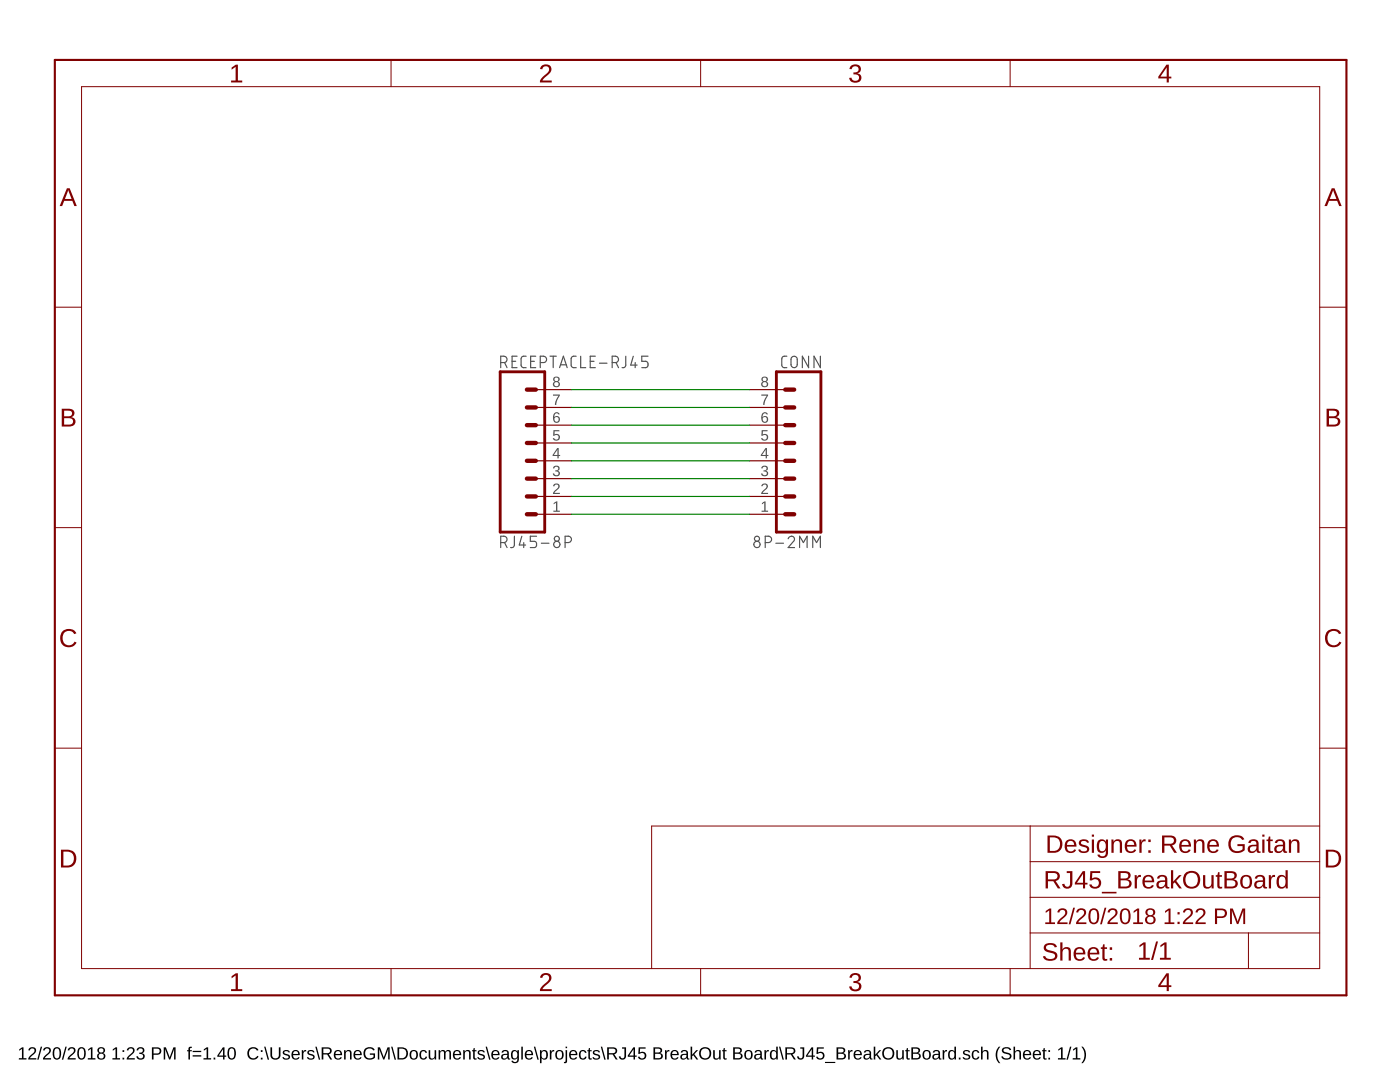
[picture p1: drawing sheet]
<svg xmlns="http://www.w3.org/2000/svg" width="279mm" height="216mm" viewBox="0 0 279 216" stroke-linecap="round" stroke-linejoin="round" font-family="sans-serif">
<path d="M3.8 209.4l.6-.4h.3v2.1h.6v.3h-1.5v-.3h.6v-1.8l-.6 .4zM5.9 209.1a.79 .79 0 0 1 1.2 .2 .79 .79 0 0 1-.4 1.1l-.7 .7h1.2v.3h-1.6a2.08 2.08 0 0 1 1-1.3 .48 .48 0 0 0 .1-.8 .48 .48 0 0 0-.7 .3h-.4zM8.1 208.9h.3l-.7 2.5h-.3zM8.8 209.1a.79 .79 0 0 1 1.3 .2 .79 .79 0 0 1-.5 1.1l-.7 .7h1.3v.3h-1.6a2.08 2.08 0 0 1 1-1.3 .48 .48 0 0 0 .1-.8 .48 .48 0 0 0-.8 .3h-.3zM10.9 209.1a.91 .91 0 0 1 1 .1 .91 .91 0 0 1 .3 1 .89 .89 0 0 1-.3 1.1 .89 .89 0 0 1-1.2-.2l-.2-.5v-.8zM11.1 209.3a1.65 1.65 0 0 0 .1 1.9h.2a1.12 1.12 0 0 0 .4-1.6l-.3-.4zM13 208.9h.3l-.7 2.5h-.3zM13.8 209.1a.79 .79 0 0 1 1.2 .2 .79 .79 0 0 1-.5 1.1l-.7 .7h1.3v.3h-1.6a2.08 2.08 0 0 1 1-1.3 .48 .48 0 0 0 .1-.8 .48 .48 0 0 0-.8 .3h-.3zM15.8 209.1a.91 .91 0 0 1 1.1 .1 .91 .91 0 0 1 .2 1 .89 .89 0 0 1-.3 1.1 .89 .89 0 0 1-1.2-.2l-.2-.5v-.8zM16 209.3a1.65 1.65 0 0 0 .1 1.9h.2a1.12 1.12 0 0 0 .4-1.6l-.3-.4zM17.6 209.4l.6-.4h.3v2.1h.5v.3h-1.5v-.3h.6v-1.8l-.5 .4zM19.6 209.1a.74 .74 0 0 1 1-.1 .74 .74 0 0 1 .3 .9l-.4 .2a.71 .71 0 0 1 .5 1 .71 .71 0 0 1-1 .3 .66 .66 0 0 1-.6-.6 .66 .66 0 0 1 .5-.7l-.4-.3v-.4zM19.7 209.6a.45 .45 0 0 0 .9 0 .45 .45 0 0 0-.9 0zM19.7 210.7a.51 .51 0 0 0 1 0 .51 .51 0 0 0-1 0zM22.5 209.4l.6-.4h.3v2.1h.6v.3h-1.6v-.3h.7v-1.8l-.6 .4zM24.5 209.5h.3v.4h-.3zM24.5 211.1h.3v.3h-.3zM25.6 209.1a.79 .79 0 0 1 1.2 .2 .79 .79 0 0 1-.5 1.1l-.7 .7h1.3v.3h-1.6a2.08 2.08 0 0 1 1-1.3 .48 .48 0 0 0 .1-.8 .48 .48 0 0 0-.8 .3h-.3zM27.5 209.1a.74 .74 0 0 1 1-.1 .74 .74 0 0 1 .2 1l-.4 .2a.66 .66 0 0 1 .6 .7 .66 .66 0 0 1-.8 .5l-.8-.2-.1-.4h.3a.49 .49 0 0 0 .7 .4 .49 .49 0 0 0 .2-.8l-.6-.1v-.3a.47 .47 0 0 0 .7-.2 .47 .47 0 0 0-.4-.6 .47 .47 0 0 0-.5 .4h-.3zM30.3 209a2.12 2.12 0 0 1 1.7 .2 .76 .76 0 0 1 .1 .8 .76 .76 0 0 1-.7 .5h-.8v.9h-.3zM30.6 209.2v1h1a.49 .49 0 0 0 0-.9zM32.7 209h.4l.8 2.1 .7-2.1h.4v2.4h-.3l.1-2.1-.8 2.1h-.3l-.7-2.1v2.1h-.3zM37.7 209l.6-.1v.2l-.4 .1v.3h.4v.3h-.4v1.6h-.3v-1.6h-.3v-.3h.3zM38.4 209.7h1.8v.2h-1.8zM38.4 210.6h1.8v.2h-1.8zM40.7 209.4l.6-.4h.2v2.1h.6v.3h-1.5v-.3h.6v-1.8l-.5 .4zM42.6 211h.4v.4h-.4zM44.5 209h.3v1.6h.3v.3h-.3v.5h-.3v-.5h-1.1v-.3zM44.5 209.3l-.8 1.3h.8zM45.8 209.1a.91 .91 0 0 1 1 .1 .91 .91 0 0 1 .3 1 .89 .89 0 0 1-.4 1.1 .89 .89 0 0 1-1.1-.2l-.2-.5v-.8zM45.9 209.3a1.65 1.65 0 0 0 .2 1.9h.1a1.12 1.12 0 0 0 .5-1.6l-.3-.4zM49.7 209.3a1.21 1.21 0 0 1 1.9 .2l-.3 .2a.87 .87 0 0 0-1.2-.4 .87 .87 0 0 0-.4 1.2 .84 .84 0 0 0 .7 .7 .84 .84 0 0 0 .9-.5l.3 .1a1.25 1.25 0 0 1-1.9 .4 1.25 1.25 0 0 1 0-1.9zM52.1 209.5h.3v.4h-.3zM52.1 211.1h.3v.3h-.3zM52.7 208.9h.3l.7 2.5h-.3zM54 209h.3v1.5a.68 .68 0 0 0 .7 .7 .68 .68 0 0 0 .7-.7v-1.5h.3v1.5a1.01 1.01 0 0 1-1 .9 1.01 1.01 0 0 1-1-.9zM56.6 209.6a.85 .85 0 0 1 1.3 .4h-.3a.39 .39 0 0 0-.5-.3 .39 .39 0 0 0-.3 .5l.2 .1a.67 .67 0 0 1 .7 .2 .67 .67 0 0 1 .1 .7 .91 .91 0 0 1-1.5-.2l.3-.1a.45 .45 0 0 0 .6 .4 .45 .45 0 0 0 .3-.6h-.1a.82 .82 0 0 1-1-.8zM58.4 209.8a.85 .85 0 0 1 1-.2 .85 .85 0 0 1 .4 .9h-1.3a.54 .54 0 0 0 .3 .7 .54 .54 0 0 0 .7-.3l.3 .1a.89 .89 0 0 1-1.2 .4 .89 .89 0 0 1-.4-1.2zM58.6 209.9l-.1 .4h1l-.3-.5zM60.2 209.5h.3v.4l.2-.3 .4-.1v.3h-.3l-.2 .3-.1 1.3h-.3zM61.5 209.6a.85 .85 0 0 1 1.3 .4h-.3a.39 .39 0 0 0-.5-.3 .39 .39 0 0 0-.3 .5l.2 .1a.67 .67 0 0 1 .7 .2 .67 .67 0 0 1 .1 .7 .91 .91 0 0 1-1.4-.2l.2-.1a.45 .45 0 0 0 .6 .4 .45 .45 0 0 0 .3-.6h-.1a.82 .82 0 0 1-.9-.8zM62.9 208.9h.3l.7 2.5h-.3zM64.2 209h1.1a.7 .7 0 0 1 .9 .5 .7 .7 0 0 1-.6 .9l.7 1h-.4l-.6-1h-.8v1h-.3zM64.5 209.2v.9h.8a.46 .46 0 0 0 .6-.4 .46 .46 0 0 0-.6-.5zM66.8 209.8a.85 .85 0 0 1 1.1-.2 .85 .85 0 0 1 .4 .9h-1.4a.54 .54 0 0 0 .4 .7 .54 .54 0 0 0 .6-.3l.3 .1a.89 .89 0 0 1-1.2 .4 .89 .89 0 0 1-.4-1.2zM67.1 209.9l-.2 .4h1.1l-.4-.5zM68.7 209.5h.3v.4a.63 .63 0 0 1 .7-.4 .63 .63 0 0 1 .5 .7v1.2h-.3v-1.2a.45 .45 0 0 0-.5-.5 .45 .45 0 0 0-.4 .6v1.1h-.3zM70.8 209.8a.85 .85 0 0 1 1-.2 .85 .85 0 0 1 .4 .9h-1.3a.54 .54 0 0 0 .3 .7 .54 .54 0 0 0 .7-.3l.3 .1a.89 .89 0 0 1-1.2 .4 .89 .89 0 0 1-.4-1.2zM71 209.9l-.1 .4h1l-.3-.5zM72.9 209.3a1.27 1.27 0 0 1 1.9 .2l-.3 .1a.93 .93 0 0 0-1.3-.2 .93 .93 0 0 0-.2 1.3 1.03 1.03 0 0 0 1.5 .2v-.4h-.7v-.3h1v.8a1.33 1.33 0 0 1-1.9 .2 1.33 1.33 0 0 1 0-1.9zM75.4 209h.4l.8 2.1 .7-2.1h.5v2.4h-.3v-2.1l-.8 2.1h-.2l-.8-2.1v2.1h-.3zM78.1 208.9h.2l.7 2.5h-.2zM79.3 209h.8a1.22 1.22 0 0 1 1.3 1.1 1.22 1.22 0 0 1-1.2 1.3h-.9zM79.7 209.2v1.9h.5a.95 .95 0 0 0 .9-.9 .95 .95 0 0 0-1-1zM81.9 209.8a.89 .89 0 0 1 1.2-.1 .89 .89 0 0 1 .3 1.1 .89 .89 0 0 1-1.2 .6 .89 .89 0 0 1-.4-1.3zM82.3 209.8a.86 .86 0 0 0 .3 1.4 .79 .79 0 0 0 .5-.7 .79 .79 0 0 0-.5-.8zM83.9 209.8a.76 .76 0 0 1 1.3 .3h-.3a.48 .48 0 0 0-.6-.3 .48 .48 0 0 0-.3 .7 .48 .48 0 0 0 .3 .6 .48 .48 0 0 0 .6-.3l.3 .1a.79 .79 0 0 1-.9 .5 .79 .79 0 0 1-.6-.9zM85.6 209.5h.3v1.2a.45 .45 0 0 0 .5 .5 .45 .45 0 0 0 .3-.6v-1.1h.3l.1 1.9h-.3l-.1-.3a.63 .63 0 0 1-.7 .3 .63 .63 0 0 1-.4-.6zM87.5 209.5h.3v.4a.58 .58 0 0 1 .6-.4 .58 .58 0 0 1 .5 .4 .58 .58 0 0 1 .7-.4 .58 .58 0 0 1 .4 .7v1.2h-.3v-1.4a.41 .41 0 0 0-.6-.2 .41 .41 0 0 0-.2 .5v1.1h-.3v-1.4a.41 .41 0 0 0-.5-.2 .41 .41 0 0 0-.3 .5v1.1h-.3zM90.6 209.8a.85 .85 0 0 1 1-.2 .85 .85 0 0 1 .4 .9h-1.3a.54 .54 0 0 0 .3 .7 .54 .54 0 0 0 .7-.3l.3 .1a.89 .89 0 0 1-1.2 .4 .89 .89 0 0 1-.4-1.2zM90.9 209.9l-.2 .4h1l-.3-.5zM92.4 209.5h.3v.4a.63 .63 0 0 1 .8-.4 .63 .63 0 0 1 .4 .7v1.2h-.3v-1.2a.45 .45 0 0 0-.5-.5 .45 .45 0 0 0-.3 .6v1.1h-.4zM94.5 209.1h.2v.4h.4v.3h-.4v1.2l.1 .2h.3v.2h-.5l-.1-.1-.1-1.5h-.2v-.3h.2zM95.5 209.6a.85 .85 0 0 1 1.3 .4h-.3a.39 .39 0 0 0-.5-.3 .39 .39 0 0 0-.3 .5l.2 .1a.67 .67 0 0 1 .7 .2 .67 .67 0 0 1 .1 .7 .91 .91 0 0 1-1.5-.2l.3-.1a.45 .45 0 0 0 .6 .4 .45 .45 0 0 0 .3-.6h-.1a.82 .82 0 0 1-1-.8zM96.9 208.9h.3l.7 2.5h-.3zM98.3 209.8a.85 .85 0 0 1 1-.2 .85 .85 0 0 1 .4 .9h-1.3a.54 .54 0 0 0 .3 .7 .54 .54 0 0 0 .7-.3l.3 .1a.89 .89 0 0 1-1.2 .4 .89 .89 0 0 1-.4-1.2zM98.5 209.9l-.1 .4h1l-.3-.5zM100.3 209.6a.74 .74 0 0 1 .8-.1 .74 .74 0 0 1 .5 .6v1l.2 .1v.2h-.4l-.2-.3a.63 .63 0 0 1-.7 .4 .63 .63 0 0 1-.5-.8 .63 .63 0 0 1 .8-.4h.4a.42 .42 0 0 0-.3-.6 .42 .42 0 0 0-.5 .3h-.3zM100.5 210.6a.39 .39 0 0 0 0 .6 .39 .39 0 0 0 .6-.2l.1-.5zM102.1 209.8a.66 .66 0 0 1 1.1 .1l.1-.4h.3v1.9a.79 .79 0 0 1-.7 .7 .79 .79 0 0 1-.8-.4l.3-.1 .4 .3a.59 .59 0 0 0 .4-.8 .7 .7 0 0 1-.9 .3 .7 .7 0 0 1-.3-.9zM102.4 209.9a.87 .87 0 0 0 .3 1.3 .78 .78 0 0 0 .5-.7 .78 .78 0 0 0-.4-.8zM104 208.9h.3v2.5h-.3zM104.9 209.8a.85 .85 0 0 1 1.1-.2 .85 .85 0 0 1 .4 .9h-1.3a.54 .54 0 0 0 .3 .7 .54 .54 0 0 0 .7-.3l.2 .1a.89 .89 0 0 1-1.1 .4 .89 .89 0 0 1-.4-1.2zM105.2 209.9l-.1 .4h1l-.3-.5zM106.5 208.9h.3l.7 2.5h-.3zM107.8 209.5h.3v.3a.71 .71 0 0 1 .9-.2 .71 .71 0 0 1 .3 .9 .76 .76 0 0 1-.9 .9l-.3-.3v1h-.3zM108.3 209.8a.84 .84 0 0 0 .3 1.4 .83 .83 0 0 0 0-1.4zM109.7 209.5h.3v.4l.2-.3 .4-.1v.3h-.3l-.2 .3-.1 1.3h-.3zM111 209.8a.89 .89 0 0 1 1.2-.1 .89 .89 0 0 1 .3 1.1 .89 .89 0 0 1-1.3 .6 .89 .89 0 0 1-.3-1.3zM111.4 209.8a.86 .86 0 0 0 .2 1.4 .79 .79 0 0 0 .6-.7 .79 .79 0 0 0-.5-.8zM112.9 208.9h.3v.2h-.3zM112.9 209.5h.3v2.1a.45 .45 0 0 1-.7 .5v-.2l.4-.2zM113.8 209.8a.85 .85 0 0 1 1-.2 .85 .85 0 0 1 .4 .9h-1.3a.54 .54 0 0 0 .3 .7 .54 .54 0 0 0 .7-.3l.3 .1a.89 .89 0 0 1-1.2 .4 .89 .89 0 0 1-.4-1.2zM114 209.9l-.1 .4h1l-.3-.5zM115.7 209.8a.76 .76 0 0 1 1.3 .3h-.3a.48 .48 0 0 0-.6-.3 .48 .48 0 0 0-.2 .7 .48 .48 0 0 0 .2 .6 .48 .48 0 0 0 .6-.3l.4 .1a.79 .79 0 0 1-1 .5 .79 .79 0 0 1-.6-.9zM117.5 209.1h.2v.4h.4v.3h-.4v1.2l.1 .2h.3v.2h-.5l-.1-.1-.1-1.5h-.2v-.3h.2zM118.5 209.6a.85 .85 0 0 1 1.2 .4h-.2a.39 .39 0 0 0-.5-.3 .39 .39 0 0 0-.3 .5l.2 .1a.67 .67 0 0 1 .7 .2 .67 .67 0 0 1 .1 .7 .91 .91 0 0 1-1.5-.2l.3-.1a.45 .45 0 0 0 .5 .4 .45 .45 0 0 0 .4-.6h-.1a.82 .82 0 0 1-1-.8zM119.9 208.9h.3l.7 2.5h-.3zM121.2 209h1.1a.7 .7 0 0 1 .9 .5 .7 .7 0 0 1-.6 .9l.7 1h-.4l-.6-1h-.8v1h-.3zM121.5 209.2v.9h.8a.46 .46 0 0 0 .5-.4 .46 .46 0 0 0-.5-.5zM124.1 209h.8v1.7a.73 .73 0 0 1-.6 .8 .73 .73 0 0 1-.8-.7h.3a.4 .4 0 0 0 .4 .4 .4 .4 0 0 0 .4-.5v-1.5h-.5zM126.4 209h.3v1.6h.4v.3h-.4v.5h-.3v-.5h-1.1v-.3zM126.4 209.3l-.8 1.3h.8zM127.5 209h1.3v.2h-1.1v.8a.83 .83 0 0 1 1.1 .2 .83 .83 0 0 1-.1 1.1 .83 .83 0 0 1-1.1 0l-.3-.4 .3-.1a.55 .55 0 0 0 .8 .3 .55 .55 0 0 0 .1-.9 .55 .55 0 0 0-.8 .1h-.3zM130.4 209a1.58 1.58 0 0 1 1.7 .3 .57 .57 0 0 1-.4 .8 .66 .66 0 0 1 .6 .8 .66 .66 0 0 1-.9 .5h-1zM130.7 209.2v.8h.6a.42 .42 0 0 0 .4-.1 .42 .42 0 0 0 .1-.5 1 1 0 0 0-1.1-.2zM130.7 210.3v.8h1a.43 .43 0 0 0 .2-.6l-.2-.2zM132.7 209.5h.3v.4l.2-.3 .4-.1v.3h-.3l-.2 .3-.1 1.3h-.3zM134 209.8a.85 .85 0 0 1 1-.2 .85 .85 0 0 1 .5 .9h-1.4a.54 .54 0 0 0 .4 .7 .54 .54 0 0 0 .6-.3l.3 .1a.89 .89 0 0 1-1.2 .4 .89 .89 0 0 1-.4-1.2zM134.3 209.9l-.2 .4h1l-.3-.5zM136.1 209.6a.74 .74 0 0 1 .7-.1 .74 .74 0 0 1 .5 .6v1l.3 .1v.2h-.4l-.2-.3a.63 .63 0 0 1-.8 .4 .63 .63 0 0 1-.4-.8 .63 .63 0 0 1 .8-.4h.4a.42 .42 0 0 0-.3-.6 .42 .42 0 0 0-.5 .3h-.3zM136.2 210.6a.39 .39 0 0 0 0 .6 .39 .39 0 0 0 .6-.2l.2-.5zM137.8 208.9h.3v1.6l.9-1h.3l-.7 .8 .8 1.1h-.4l-.6-.8-.3 .1v.7h-.3zM139.4 210.2a1.25 1.25 0 0 1 2.5 0 1.25 1.25 0 0 1-2.5 0zM140.1 209.5a.97 .97 0 0 0-.1 1.3 .97 .97 0 0 0 1.4 .1 .97 .97 0 0 0 0-1.3 .97 .97 0 0 0-1.3-.1zM142.3 209.5h.3v1.2a.45 .45 0 0 0 .5 .5 .45 .45 0 0 0 .4-.6v-1.1h.3v1.9h-.3v-.3a.63 .63 0 0 1-.7 .3 .63 .63 0 0 1-.5-.6zM144.4 209.1h.2v.4h.4v.3h-.4v1.2l.2 .2h.2v.2h-.5l-.1-.1-.1-1.5h-.2v-.3h.2zM146.3 209a1.58 1.58 0 0 1 1.7 .3 .57 .57 0 0 1-.4 .8 .66 .66 0 0 1 .6 .8 .66 .66 0 0 1-.9 .5h-1zM146.7 209.2v.8h.5a.42 .42 0 0 0 .4-.1 .42 .42 0 0 0 .1-.5 1 1 0 0 0-1-.2zM146.7 210.3v.8h.9a.43 .43 0 0 0 .2-.6l-.2-.2zM148.7 209.8a.89 .89 0 0 1 1.2-.1 .89 .89 0 0 1 .3 1.1 .89 .89 0 0 1-1.2 .6 .89 .89 0 0 1-.4-1.3zM149.1 209.8a.86 .86 0 0 0 .3 1.4 .79 .79 0 0 0 .5-.7 .79 .79 0 0 0-.5-.8zM150.8 209.6a.74 .74 0 0 1 .8-.1 .74 .74 0 0 1 .4 .6l.1 1 .2 .1v.2h-.4l-.2-.3a.63 .63 0 0 1-.7 .4 .63 .63 0 0 1-.5-.8 .63 .63 0 0 1 .8-.4h.4a.42 .42 0 0 0-.3-.6 .42 .42 0 0 0-.5 .3h-.3zM151 210.6a.39 .39 0 0 0 0 .6 .39 .39 0 0 0 .6-.2l.1-.5zM152.6 209.5h.2l.1 .4 .1-.3 .4-.1v.3h-.3l-.2 .3v1.3h-.3zM153.8 209.8a.67 .67 0 0 1 1.1 0v-.9h.3v2.5h-.3v-.3a.71 .71 0 0 1-.9 .3 .71 .71 0 0 1-.4-.9zM154.1 209.9a.91 .91 0 0 0 .3 1.3 .79 .79 0 0 0 .5-.7 .79 .79 0 0 0-.5-.8zM155.5 208.9h.2l.7 2.5h-.2zM156.7 209h1.2a.7 .7 0 0 1 .8 .5 .7 .7 0 0 1-.6 .9l.7 1h-.3l-.7-1h-.7v1h-.4zM157.1 209.2v.9h.8a.46 .46 0 0 0 .5-.4 .46 .46 0 0 0-.6-.5zM159.7 209h.8v1.7a.73 .73 0 0 1-.7 .8 .73 .73 0 0 1-.7-.7h.3a.4 .4 0 0 0 .4 .4 .4 .4 0 0 0 .4-.5v-1.5h-.5zM162 209h.3v1.6h.3v.3h-.3v.5h-.3v-.5h-1.2v-.3zM162 209.3l-.9 1.3h.9zM163 209h1.4v.2h-1.1v.8a.83 .83 0 0 1 1.1 .2 .83 .83 0 0 1-.1 1.1 .83 .83 0 0 1-1.2 0l-.2-.4 .3-.1a.55 .55 0 0 0 .8 .3 .55 .55 0 0 0 .1-.9 .55 .55 0 0 0-.9 .1h-.3zM164.6 211.9h2.1v.2h-2.1zM167 209a1.58 1.58 0 0 1 1.6 .3 .57 .57 0 0 1-.4 .8 .66 .66 0 0 1 .6 .8 .66 .66 0 0 1-.9 .5h-.9zM167.3 209.2v.8h.5a.42 .42 0 0 0 .5-.1 .42 .42 0 0 0 0-.5 1 1 0 0 0-1-.2zM167.3 210.3v.8h1a.43 .43 0 0 0 .1-.6l-.2-.2zM169.3 209.5h.2l.1 .4 .1-.3 .4-.1v.3h-.3l-.2 .3v1.3h-.3zM170.6 209.8a.85 .85 0 0 1 1-.2 .85 .85 0 0 1 .4 .9h-1.3a.54 .54 0 0 0 .3 .7 .54 .54 0 0 0 .7-.3l.3 .1a.89 .89 0 0 1-1.2 .4 .89 .89 0 0 1-.4-1.2zM170.8 209.9l-.1 .4h1l-.3-.5zM172.6 209.6a.74 .74 0 0 1 .8-.1 .74 .74 0 0 1 .5 .6v1l.2 .1v.2h-.4l-.2-.3a.63 .63 0 0 1-.7 .4 .63 .63 0 0 1-.5-.8 .63 .63 0 0 1 .8-.4h.4a.42 .42 0 0 0-.3-.6 .42 .42 0 0 0-.5 .3h-.3zM172.8 210.6a.39 .39 0 0 0 0 .6 .39 .39 0 0 0 .6-.2l.1-.5zM174.4 208.9h.3v1.6l.8-1h.4l-.8 .8 .8 1.1h-.4l-.6-.8-.2 .1v.7h-.3zM176 210.2a1.25 1.25 0 0 1 2.5 0 1.25 1.25 0 0 1-2.5 0zM176.6 209.5a.97 .97 0 0 0 0 1.3 .97 .97 0 0 0 1.3 .1 .97 .97 0 0 0 .1-1.3 .97 .97 0 0 0-1.4-.1zM178.9 209.5h.3v1.2a.45 .45 0 0 0 .5 .5 .45 .45 0 0 0 .4-.6v-1.1h.3v1.9h-.3v-.3a.63 .63 0 0 1-.8 .3 .63 .63 0 0 1-.4-.6zM181 209.1h.2v.4h.3v.3h-.3v1.2l.1 .2h.3v.2h-.6l-.1-.1v-1.5h-.2v-.3h.2zM181.9 209a1.58 1.58 0 0 1 1.7 .3 .57 .57 0 0 1-.4 .8 .66 .66 0 0 1 .6 .8 .66 .66 0 0 1-.9 .5h-1zM182.2 209.2v.8h.6a.42 .42 0 0 0 .4-.1 .42 .42 0 0 0 .1-.5 1 1 0 0 0-1.1-.2zM182.2 210.3v.8h1a.43 .43 0 0 0 .2-.6l-.2-.2zM184.3 209.8a.89 .89 0 0 1 1.2-.1 .89 .89 0 0 1 .2 1.1 .89 .89 0 0 1-1.2 .6 .89 .89 0 0 1-.3-1.3zM184.6 209.8a.86 .86 0 0 0 .3 1.4 .79 .79 0 0 0 .5-.7 .79 .79 0 0 0-.5-.8zM186.4 209.6a.74 .74 0 0 1 .7-.1 .74 .74 0 0 1 .5 .6v1l.3 .1v.2h-.4l-.2-.3a.63 .63 0 0 1-.8 .4 .63 .63 0 0 1-.4-.8 .63 .63 0 0 1 .8-.4h.4a.42 .42 0 0 0-.3-.6 .42 .42 0 0 0-.5 .3h-.4zM186.5 210.6a.39 .39 0 0 0 0 .6 .39 .39 0 0 0 .6-.2l.2-.5zM188.1 209.5h.3v.4l.2-.3 .4-.1v.3h-.3l-.2 .3-.1 1.3h-.3zM189.4 209.8a.67 .67 0 0 1 1.1 0v-.9h.3v2.5h-.3v-.3a.71 .71 0 0 1-.9 .3 .71 .71 0 0 1-.4-.9zM189.6 209.9a.9 .9 0 0 0 .4 1.3 .79 .79 0 0 0 .5-.7 .79 .79 0 0 0-.5-.8zM191.3 211h.4v.4h-.4zM192.4 209.6a.85 .85 0 0 1 1.2 .4h-.3a.39 .39 0 0 0-.4-.3 .39 .39 0 0 0-.3 .5l.2 .1a.67 .67 0 0 1 .7 .2 .67 .67 0 0 1 .1 .7 .91 .91 0 0 1-1.5-.2l.3-.1a.45 .45 0 0 0 .5 .4 .45 .45 0 0 0 .4-.6h-.1a.82 .82 0 0 1-1-.8zM194.1 209.8a.76 .76 0 0 1 1.3 .3h-.3a.48 .48 0 0 0-.6-.3 .48 .48 0 0 0-.3 .7 .48 .48 0 0 0 .3 .6 .48 .48 0 0 0 .6-.3l.3 .1a.79 .79 0 0 1-.9 .5 .79 .79 0 0 1-.6-.9zM195.8 208.9h.3v1a.63 .63 0 0 1 .7-.4 .63 .63 0 0 1 .5 .7v1.2h-.3v-1.2a.45 .45 0 0 0-.5-.5 .45 .45 0 0 0-.4 .6v1.1h-.3zM199.3 208.9h.3a2.48 2.48 0 0 0 0 3.2 1.06 1.06 0 0 1-.8-1 2.47 2.47 0 0 1 .5-2.2zM200 209.2a1.11 1.11 0 0 1 1.8 .3l-.3 .1a.63 .63 0 0 0-.7-.4 .63 .63 0 0 0-.5 .5l.6 .3a.75 .75 0 0 1 1 .8 .75 .75 0 0 1-1 .6 .89 .89 0 0 1-1.1-.6h.3a.78 .78 0 0 0 .7 .4 .78 .78 0 0 0 .7-.4 1.74 1.74 0 0 0-1.3-.7l-.2-.4zM202.3 208.9h.3v1a.63 .63 0 0 1 .7-.4 .63 .63 0 0 1 .5 .7v1.2h-.4v-1.2a.45 .45 0 0 0-.4-.5 .45 .45 0 0 0-.4 .6v1.1h-.3zM204.4 209.8a.85 .85 0 0 1 1-.2 .85 .85 0 0 1 .4 .9h-1.3a.54 .54 0 0 0 .3 .7 .54 .54 0 0 0 .7-.3l.2 .1a.89 .89 0 0 1-1.1 .4 .89 .89 0 0 1-.4-1.2zM204.6 209.9l-.1 .4h1l-.3-.5zM206.3 209.8a.85 .85 0 0 1 1-.2 .85 .85 0 0 1 .5 .9h-1.4a.54 .54 0 0 0 .4 .7 .54 .54 0 0 0 .6-.3l.3 .1a.89 .89 0 0 1-1.2 .4 .89 .89 0 0 1-.4-1.2zM206.6 209.9l-.2 .4h1l-.3-.5zM208.3 209.1h.2v.4h.3v.3h-.3v1.2l.1 .2h.3v.2h-.5l-.2-.1v-1.5h-.2v-.3h.2zM209.2 209.5h.4v.4h-.4zM209.2 211.1h.4v.3h-.4zM211.2 209.4l.6-.4h.3v2.1h.6v.3h-1.6v-.3h.7v-1.8l-.6 .4zM213.5 208.9h.3l-.7 2.5h-.3zM214.2 209.4l.5-.4h.3v2.1h.6v.3h-1.5v-.3h.6v-1.8l-.5 .4zM215.8 208.9a1.06 1.06 0 0 1 .9 1 2.47 2.47 0 0 1-.6 2.2h-.3a2.48 2.48 0 0 0 0-3.2z" fill="#000"/>
<g fill="none" stroke="#505050" stroke-width=".23">
<path d="M99.9 108.3h.7a.63 .63 0 0 0 .6-.7 .63 .63 0 0 0-.6-.6h-.7v2.3M100.7 108.3l.5 1M102.7 107l-.1 1.9-.2 .3-.5 .1M104.1 107l-.5 1.8h1.3M104.5 108.3v1M107.1 107h-1.3v1h.8a.64 .64 0 0 1 .5 .6 .64 .64 0 0 1-.5 .7h-.8M108 108.4h1.6M112.8 108.3h.6a.63 .63 0 0 0 .6-.7 .63 .63 0 0 0-.6-.6h-.6v2.3M152.7 108.3h.7a.63 .63 0 0 0 .6-.7 .63 .63 0 0 0-.6-.6h-.7v2.3M154.8 108.4h1.6M157.3 107.5a.63 .63 0 0 1 .9-.5 .63 .63 0 0 1 .2 1l-1.1 1.3h1.3M159.6 109.3v-2.3l.7 1.3 .8-1.3v2.3"/>
<path d="M162.2 109.3v-2.3l.8 1.3 .7-1.3v2.3"/>
<circle cx="111.1" cy="108.6" r=".63"/>
<circle cx="111.1" cy="107.5" r=".5"/>
<circle cx="151.1" cy="108.6" r=".63"/>
<circle cx="151.1" cy="107.5" r=".5"/>
</g>
<g fill="#505050">
<path d="M110.5 100.4l.5-.3h.2v1.8h.5v.2h-1.3v-.2h.6v-1.6l-.5 .3z"/>
<path d="M110.6 96.6a.67 .67 0 0 1 1 .1 .67 .67 0 0 1-.4 1l-.6 .6h1.1v.3h-1.3v-.4l.5-.5a.55 .55 0 0 0 .5-.4 .55 .55 0 0 0-.4-.6l-.2 .1-.2 .2h-.2z"/>
<path d="M110.6 93.1a.59 .59 0 0 1 .9-.1 .59 .59 0 0 1-.2 1 .58 .58 0 0 1 .4 .7 .58 .58 0 0 1-.9 .3l-.4-.3-.1-.2h.3a.42 .42 0 0 0 .6 .3 .42 .42 0 0 0 .1-.6l-.5-.1v-.3a.4 .4 0 0 0 .6-.1 .4 .4 0 0 0-.3-.6 .4 .4 0 0 0-.5 .4h-.2z"/>
<path d="M110.5 85.8h1.1v.3h-.9v.6a.71 .71 0 0 1 1 .3 .71 .71 0 0 1-.4 1 .71 .71 0 0 1-.9-.4l-.1-.2h.3a.46 .46 0 0 0 .7 .2 .46 .46 0 0 0 .1-.7 .46 .46 0 0 0-.8 0h-.2z"/>
<path d="M110.4 78.7h1.3l-.6 1.4-.1 .7h-.3l.1-.6 .7-1.2h-1.1z"/>
<path d="M111.2 89.4h.3v1.4h.3v.2h-.3v.5h-.2v-.5h-1v-.2zM111.3 89.7l-.8 1.1h.8z"/>
<path d="M110.7 82.4a.65 .65 0 0 1 1 .3h-.3a.43 .43 0 0 0-.5-.2 .43 .43 0 0 0-.3 .5v.3a.66 .66 0 0 1 1 .1 .66 .66 0 0 1-.2 1 .66 .66 0 0 1-1-.5v-.9zM110.6 83.7a.45 .45 0 0 0 .9 0 .45 .45 0 0 0-.9 0z"/>
<path d="M110.6 75.3a.59 .59 0 0 1 .9-.1 .59 .59 0 0 1-.2 .9 .61 .61 0 0 1 .4 .9 .61 .61 0 0 1-.9 .3 .56 .56 0 0 1-.5-.6 .56 .56 0 0 1 .4-.5l-.3-.4zM110.7 75.7a.38 .38 0 0 0 .7 0 .38 .38 0 0 0-.7 0zM110.6 76.7a.45 .45 0 0 0 .9 0 .45 .45 0 0 0-.9 0z"/>
</g>
<g fill="none" stroke="#505050" stroke-width=".23">
<path d="M99.9 72.3h.7a.63 .63 0 0 0 .6-.6 .63 .63 0 0 0-.6-.6h-.7v2.3M100.7 72.3l.5 1.1M102.2 72.1h.7M103.2 71.1h-1v2.3h1M105 71.1h-.7l-.3 .5v1.4l.4 .3 .6 .1M105.9 72.1h.8M106.9 71.1h-1v2.3h1M107.8 72.3h.7a.63 .63 0 0 0 .6-.6 .63 .63 0 0 0-.6-.6h-.7v2.3M109.8 71.1h1.2M110.4 71.1v2.3M111.7 73.4l.7-2.3 .8 2.3M111.9 72.8h1.1"/>
<path d="M115 71.1h-.7l-.3 .5v1.4l.3 .3 .7 .1M115.9 71.1v2.3h1M117.8 72.1h.8M118.8 71.1h-1v2.3h1M119.6 72.5h1.5M122.2 72.3h.6a.63 .63 0 0 0 .6-.6 .63 .63 0 0 0-.6-.6h-.6v2.3M122.9 72.3l.5 1.1M124.9 71.1v1.9l-.4 .3-.4 .1M126.4 71.1l-.5 1.8h1.2M126.8 72.3v1.1M129.3 71.1h-1.2v1h.7a.65 .65 0 0 1 .5 .6 .65 .65 0 0 1-.5 .7h-.7"/>
</g>
<g fill="#505050">
<path d="M152.1 100.4l.4-.3h.3v1.8h.5v.2h-1.3v-.2h.5v-1.6l-.4 .3z"/>
<path d="M152.1 96.6a.67 .67 0 0 1 1.1 .1 .67 .67 0 0 1-.4 1l-.6 .6h1.1v.3h-1.4l.1-.4 .4-.5a.55 .55 0 0 0 .5-.4 .55 .55 0 0 0-.3-.6l-.3 .1-.1 .2h-.3z"/>
<path d="M152.1 93.1a.59 .59 0 0 1 1-.1 .59 .59 0 0 1-.3 1 .58 .58 0 0 1 .5 .7 .58 .58 0 0 1-.9 .3l-.5-.3v-.2h.3a.42 .42 0 0 0 .5 .3 .42 .42 0 0 0 .2-.6l-.5-.1v-.3a.4 .4 0 0 0 .6-.1 .4 .4 0 0 0-.3-.6 .4 .4 0 0 0-.5 .4h-.3z"/>
<path d="M152 85.8h1.2v.3h-.9l-.1 .6a.71 .71 0 0 1 1 .3 .71 .71 0 0 1-.3 1 .71 .71 0 0 1-1-.4v-.2h.3a.46 .46 0 0 0 .6 .2 .46 .46 0 0 0 .1-.7 .46 .46 0 0 0-.7 0h-.3z"/>
<path d="M151.9 78.7h1.4l-.6 1.4-.1 .7h-.3l.1-.6 .6-1.2h-1.1z"/>
<path d="M152.8 89.4h.3v1.4h.3v.2h-.3v.5h-.3v-.5h-1v-.2zM152.8 89.7l-.7 1.1h.7z"/>
<path d="M152.3 82.4a.65 .65 0 0 1 .9 .3h-.2a.43 .43 0 0 0-.6-.2 .43 .43 0 0 0-.2 .5v.3a.66 .66 0 0 1 1 .1 .66 .66 0 0 1-.3 1 .66 .66 0 0 1-.9-.5l-.1-.9zM152.2 83.7a.44 .44 0 0 0 .8 0 .44 .44 0 0 0-.8 0z"/>
<path d="M152.1 75.3a.59 .59 0 0 1 .9-.1 .59 .59 0 0 1-.1 .9 .61 .61 0 0 1 .3 .9 .61 .61 0 0 1-.8 .3 .56 .56 0 0 1-.5-.6 .56 .56 0 0 1 .4-.5l-.3-.4zM152.2 75.7a.4 .4 0 0 0 .8 0 .4 .4 0 0 0-.8 0zM152.2 76.7a.43 .43 0 0 0 .8 0 .43 .43 0 0 0-.8 0z"/>
</g>
<path d="M157 71.1h-.7l-.3 .5 .1 1.6 .3 .1 .6 .1M158 71.4a.63 .63 0 0 1 .7-.3 .63 .63 0 0 1 .4 .6v1a.62 .62 0 0 1-.6 .7 .62 .62 0 0 1-.6-.7zM161.4 71.1v2.3l-1.3-2.3v2.3M163.7 71.1v2.3l-1.2-2.3v2.3" fill="none" stroke="#505050" stroke-width=".23"/>
<path d="M209.1 166.7a3.3 3.3 0 0 1 2.4 .5 1.77 1.77 0 0 1 .4 1.9 1.77 1.77 0 0 1-1.6 1.1h-1.2zM209.5 167.1v2.7h.8a1.35 1.35 0 0 0 1.3-1.4 1.35 1.35 0 0 0-1.4-1.3zM212.8 167.8a1.21 1.21 0 0 1 1.4-.2 1.21 1.21 0 0 1 .6 1.3h-1.9a.77 .77 0 0 0 .5 .9 .77 .77 0 0 0 1-.3l.4 .1a1.26 1.26 0 0 1-1.7 .5 1.26 1.26 0 0 1-.6-1.6zM213.1 168l-.2 .6h1.5a.71 .71 0 0 0-.4-.7 .71 .71 0 0 0-.9 .1zM215.6 167.7a1.2 1.2 0 0 1 1.7 .4l-.4 .1a.64 .64 0 0 0-.6-.4 .64 .64 0 0 0-.6 .5l.5 .3a.98 .98 0 0 1 1.1 1.1 1.26 1.26 0 0 1-2.1-.2h.4a.77 .77 0 0 0 1.4 0 1.78 1.78 0 0 0-1.4-.7l-.3-.6zM217.9 166.5h.4v.5h-.4zM217.9 167.5h.4v2.7h-.4zM219.1 167.8a.93 .93 0 0 1 1.6 .2v-.5h.4v2.6a1.12 1.12 0 0 1-.9 1.1 1.12 1.12 0 0 1-1.2-.6l.4-.1a.66 .66 0 0 0 .8 .3 .66 .66 0 0 0 .5-.7v-.4a.99 .99 0 0 1-1.3 .4 .99 .99 0 0 1-.5-1.3zM219.6 167.9a1.5 1.5 0 0 0 .2 1.9 1 1 0 0 0 .8-1.5l-.4-.5zM221.8 167.5h.4v.5a.89 .89 0 0 1 1.1-.5 .89 .89 0 0 1 .6 .9v1.8h-.4v-1.7a.63 .63 0 0 0-.7-.7 .63 .63 0 0 0-.5 .8v1.6h-.5zM224.8 167.8a1.21 1.21 0 0 1 1.4-.2 1.21 1.21 0 0 1 .6 1.3h-1.9a.77 .77 0 0 0 .5 .9 .77 .77 0 0 0 1-.3l.3 .1a1.26 1.26 0 0 1-1.6 .5 1.26 1.26 0 0 1-.6-1.6zM225.1 168l-.2 .6h1.5a.71 .71 0 0 0-.4-.7 .71 .71 0 0 0-.9 .1zM227.4 167.5h.4v.6a.64 .64 0 0 1 .8-.6v.4a.66 .66 0 0 0-.6 .2 .66 .66 0 0 0-.2 .7v1.4h-.4zM229.2 167.5h.4v.5h-.4zM229.2 169.7h.4v.5h-.4zM231.9 166.7h1.6a1 1 0 0 1 1.2 .8 1 1 0 0 1-.8 1.2l1 1.5h-.5l-.9-1.5h-1.1v1.5h-.5zM232.4 167.1v1.3h1.1a.65 .65 0 0 0 .8-.7 .65 .65 0 0 0-.8-.6zM235.6 167.8a1.21 1.21 0 0 1 1.5-.2 1.21 1.21 0 0 1 .6 1.3h-1.9a.77 .77 0 0 0 .5 .9 .77 .77 0 0 0 .9-.3l.4 .1a1.26 1.26 0 0 1-1.6 .5 1.26 1.26 0 0 1-.6-1.6zM236 168l-.2 .6h1.4a.71 .71 0 0 0-.4-.7 .71 .71 0 0 0-.8 .1zM238.2 167.5h.5v.5a.89 .89 0 0 1 1-.5 .89 .89 0 0 1 .7 .9v1.8h-.5v-1.7a.63 .63 0 0 0-.7-.7 .63 .63 0 0 0-.5 .8v1.6h-.4zM241.2 167.8a1.21 1.21 0 0 1 1.5-.2 1.21 1.21 0 0 1 .6 1.3h-1.9a.77 .77 0 0 0 .5 .9 .77 .77 0 0 0 .9-.3l.4 .1a1.26 1.26 0 0 1-1.6 .5 1.26 1.26 0 0 1-.7-1.6zM241.6 168l-.2 .6h1.4a.71 .71 0 0 0-.4-.7 .71 .71 0 0 0-.8 .1zM245.6 167.1a1.8 1.8 0 0 1 2.7 .4l-.4 .1a1.27 1.27 0 0 0-1.6-.4 1.27 1.27 0 0 0-.7 1.5 1.38 1.38 0 0 0 2.4 .8v-.7h-1v-.4h1.4v1.2a1.89 1.89 0 0 1-2.7 .2 1.89 1.89 0 0 1-.1-2.7zM249.4 167.6a1.05 1.05 0 0 1 1.1-.1 1.05 1.05 0 0 1 .7 .9v1.3l.1 .2h.3v.3h-.4a.45 .45 0 0 1-.4-.5 .86 .86 0 0 1-1.4 .4 .86 .86 0 0 1 .1-1.4l1.2-.1a.6 .6 0 0 0-.4-.8 .6 .6 0 0 0-.7 .4h-.5zM249.6 169a.55 .55 0 0 0 .1 .9 .55 .55 0 0 0 .8-.3l.2-.7zM251.9 166.5h.5v.5h-.5zM251.9 167.5h.5v2.7h-.5zM253.2 166.9h.3v.6h.5v.3h-.5v1.9l.2 .1h.3v.3l-.4 .1a.5 .5 0 0 1-.5-.6v-1.8h-.3v-.3h.3zM254.7 167.6a1.05 1.05 0 0 1 1.1-.1 1.05 1.05 0 0 1 .7 .9v1.3l.1 .2h.3v.3h-.4a.45 .45 0 0 1-.4-.5 .86 .86 0 0 1-1.4 .4 .86 .86 0 0 1 .1-1.4l1.2-.1a.6 .6 0 0 0-.4-.8 .6 .6 0 0 0-.7 .4h-.5zM254.9 169a.55 .55 0 0 0 .1 .9 .55 .55 0 0 0 .8-.3l.2-.7zM257.2 167.5h.4v.5a.89 .89 0 0 1 1.1-.5 .89 .89 0 0 1 .6 .9v1.8h-.4v-1.7a.63 .63 0 0 0-.7-.7 .63 .63 0 0 0-.5 .8v1.6h-.5z" fill="#800000"/>
<path d="M99.8 74.2h8.9v32h-8.9zM154.9 74.2h8.9v32h-8.9z" fill="none" stroke="#800000" stroke-width=".57"/>
<g fill="none" stroke="#800000" stroke-width=".87">
<path d="M105.2 77.7h1.7M156.7 77.7h1.8M105.2 95.5h1.7M105.2 99.1h1.7M105.2 88.4h1.7M105.2 91.9h1.7M105.2 84.8h1.7M105.2 81.3h1.7M156.7 95.5h1.8M156.7 99.1h1.8M156.7 88.4h1.8M156.7 91.9h1.8"/>
<path d="M156.7 84.8h1.8M156.7 81.3h1.8M105.2 102.6h1.7M156.7 102.6h1.8"/>
</g>
<g fill="none" stroke="#800000" stroke-width=".23">
<path d="M106.9 77.7h7.1M149.6 77.7h7.1M106.9 99.1h7.1M106.9 95.5h7.1M106.9 91.9h7.1M106.9 88.4h7.1M106.9 84.8h7.1M106.9 81.3h7.1M149.6 99.1h7.1M149.6 95.5h7.1M149.6 91.9h7.1M149.6 88.4h7.1"/>
<path d="M149.6 84.8h7.1M149.6 81.3h7.1M106.9 102.6h7.1M149.6 102.6h7.1"/>
</g>
<path d="M205.6 164.8v28.5M205.6 179h57.8M205.6 171.9h57.8M263.4 164.8h-133.4v28.5M205.6 186.2h57.8M249.2 186.2v7.1" fill="none" stroke="#800000" stroke-width=".2"/>
<path d="M208.4 188.6a1.74 1.74 0 0 1 2.4 .1l.1 .3h-.4a.97 .97 0 0 0-.9-.5 .97 .97 0 0 0-.8 .6 1.51 1.51 0 0 0 1.4 .7 .96 .96 0 0 1 .8 1.1 .96 .96 0 0 1-1.1 .8h-.3a1.32 1.32 0 0 1-1.5-.9h.5a1.16 1.16 0 0 0 1.9 .1 .69 .69 0 0 0-.8-.8 1.21 1.21 0 0 1-1.4-1.3zM211.6 188h.4v1.5a.89 .89 0 0 1 1-.5 .89 .89 0 0 1 .7 .9v1.8h-.4v-1.7a.63 .63 0 0 0-.7-.7 .63 .63 0 0 0-.6 .8v1.6h-.4zM214.6 189.3a1.21 1.21 0 0 1 1.4-.2 1.21 1.21 0 0 1 .6 1.3h-1.9a.77 .77 0 0 0 .5 1 .77 .77 0 0 0 1-.4l.3 .1a1.26 1.26 0 0 1-1.6 .5 1.26 1.26 0 0 1-.6-1.6zM214.9 189.5l-.2 .6h1.5a.71 .71 0 0 0-.4-.7 .71 .71 0 0 0-.9 .1zM217.4 189.3a1.21 1.21 0 0 1 1.4-.2 1.21 1.21 0 0 1 .6 1.3h-1.9a.77 .77 0 0 0 .5 1 .77 .77 0 0 0 .9-.4l.4 .1a1.26 1.26 0 0 1-1.6 .5 1.26 1.26 0 0 1-.6-1.6zM217.7 189.5l-.2 .6h1.4a.71 .71 0 0 0-.4-.7 .71 .71 0 0 0-.8 .1zM220.2 188.4h.2v.6h.5v.3h-.5l.1 1.9 .1 .1h.4v.4h-.5a.5 .5 0 0 1-.5-.6v-1.8h-.3v-.3h.3zM221.5 189h.5v.5h-.5zM221.5 191.2h.5v.5h-.5z" fill="#800000"/>
<path d="M10.9 12v186.6" fill="none" stroke="#800000" stroke-width=".42"/>
<path d="M16.3 17.3v176M10.9 61.3h5.4" fill="none" stroke="#800000" stroke-width=".2"/>
<path d="M13.4 37.6h.5l1.4 3.5h-.5l-.4-1h-1.6l-.4 1h-.5zM13.6 37.9l-.6 1.8h1.3z" fill="#800000"/>
<path d="M10.9 105.3h5.4" fill="none" stroke="#800000" stroke-width=".2"/>
<path d="M12.3 81.6a2.96 2.96 0 0 1 2.4 .3 .83 .83 0 0 1-.5 1.3 .93 .93 0 0 1 .9 1 .93 .93 0 0 1-1 .9h-1.8zM12.8 81.9v1.2h.8a.59 .59 0 0 0 .8-.6 .59 .59 0 0 0-.8-.6zM12.8 83.4v1.3h.9a.65 .65 0 0 0 .9-.4 .65 .65 0 0 0-.5-.8z" fill="#800000"/>
<path d="M10.9 149.3h5.4" fill="none" stroke="#800000" stroke-width=".2"/>
<g fill="#800000">
<path d="M12.5 126a1.77 1.77 0 0 1 2.7 .4l-.4 .1a1.26 1.26 0 0 0-1.7-.5 1.26 1.26 0 0 0-.6 1.6 1.23 1.23 0 0 0 1 1.2 1.23 1.23 0 0 0 1.4-.8l.4 .2a1.78 1.78 0 0 1-2.4 .8 1.78 1.78 0 0 1-.8-2.4z"/>
<path d="M12.2 169.5a3.4 3.4 0 0 1 2.5 .5 1.82 1.82 0 0 1 .4 2 1.82 1.82 0 0 1-1.6 1.1h-1.3zM12.7 169.9v2.8h.7a1.39 1.39 0 0 0 1.3-1.4 1.39 1.39 0 0 0-1.4-1.4z"/>
</g>
<path d="M10.9 198.6h257.8" fill="none" stroke="#800000" stroke-width=".42"/>
<path d="M16.3 193.3h247.1M78 193.3v5.3" fill="none" stroke="#800000" stroke-width=".2"/>
<path d="M46.2 194.8l.9-.6h.4v3.2h.8v.4h-2.2v-.4h.9v-2.8l-.8 .6z" fill="#800000"/>
<path d="M139.8 193.3v5.3" fill="none" stroke="#800000" stroke-width=".2"/>
<path d="M108.1 194.4a1.1 1.1 0 0 1 1.4-.2 1.1 1.1 0 0 1 .5 1.3l-1.7 1.9h1.8v.4h-2.3a2.93 2.93 0 0 1 1.3-1.8 .73 .73 0 0 0 .5-1 .73 .73 0 0 0-1-.4l-.4 .5h-.4z" fill="#800000"/>
<path d="M201.6 193.3v5.3" fill="none" stroke="#800000" stroke-width=".2"/>
<g fill="#800000">
<path d="M169.9 194.4a1.1 1.1 0 0 1 1.3-.2 1.1 1.1 0 0 1 .5 1.3l-.6 .4a.96 .96 0 0 1 .8 1.2 .96 .96 0 0 1-1.2 .7l-.6-.1a.99 .99 0 0 1-.6-.9h.4a.73 .73 0 0 0 1 .7 .73 .73 0 0 0 .3-1.2l-.9-.2v-.3a.69 .69 0 0 0 .9-.3 .69 .69 0 0 0-.1-.9 .71 .71 0 0 0-1.1 .5h-.5z"/>
<path d="M232.8 194.2h.5v2.4h.5v.4h-.5v.8h-.5v-.8h-1.6v-.4zM232.8 194.7l-1.2 1.9h1.2z"/>
</g>
<path d="M268.7 12v186.6" fill="none" stroke="#800000" stroke-width=".42"/>
<path d="M263.4 17.3v176M263.4 61.3h5.3" fill="none" stroke="#800000" stroke-width=".2"/>
<path d="M265.8 37.6h.5l1.5 3.5h-.5l-.4-1h-1.7l-.4 1h-.5zM266 37.9l-.6 1.8h1.3z" fill="#800000"/>
<path d="M263.4 105.3h5.3" fill="none" stroke="#800000" stroke-width=".2"/>
<path d="M264.7 81.6a2.96 2.96 0 0 1 2.4 .3 .83 .83 0 0 1-.5 1.3 .93 .93 0 0 1 .9 1 .93 .93 0 0 1-1 .9h-1.8zM265.2 81.9v1.2h.8a.59 .59 0 0 0 .8-.6 .59 .59 0 0 0-.8-.6zM265.2 83.4v1.3h1a.65 .65 0 0 0 .8-.4 .65 .65 0 0 0-.5-.8z" fill="#800000"/>
<path d="M263.4 149.3h5.3" fill="none" stroke="#800000" stroke-width=".2"/>
<g fill="#800000">
<path d="M264.9 126a1.77 1.77 0 0 1 2.8 .4l-.5 .1a1.26 1.26 0 0 0-1.6-.5 1.26 1.26 0 0 0-.7 1.6 1.23 1.23 0 0 0 1.1 1.2 1.23 1.23 0 0 0 1.3-.8l.4 .2a1.78 1.78 0 0 1-2.4 .8 1.78 1.78 0 0 1-.8-2.4z"/>
<path d="M264.6 169.5a3.4 3.4 0 0 1 2.6 .5 1.82 1.82 0 0 1 .4 2 1.82 1.82 0 0 1-1.7 1.1h-1.3zM265.1 169.9v2.8h.8a1.39 1.39 0 0 0 1.3-1.4 1.39 1.39 0 0 0-1.4-1.4z"/>
</g>
<path d="M10.9 12h257.8" fill="none" stroke="#800000" stroke-width=".42"/>
<path d="M16.3 17.3h247.1M78 12v5.3" fill="none" stroke="#800000" stroke-width=".2"/>
<path d="M46.2 13.5l.9-.6h.4v3.2h.8v.4h-2.2v-.4h.9v-2.8l-.8 .6z" fill="#800000"/>
<path d="M139.8 12v5.3" fill="none" stroke="#800000" stroke-width=".2"/>
<path d="M108.1 13.1a1.1 1.1 0 0 1 1.4-.2 1.1 1.1 0 0 1 .5 1.3l-1.7 1.9h1.8v.4h-2.3a2.93 2.93 0 0 1 1.3-1.8 .73 .73 0 0 0 .5-1 .73 .73 0 0 0-1-.4l-.4 .5h-.4z" fill="#800000"/>
<path d="M201.6 12v5.3" fill="none" stroke="#800000" stroke-width=".2"/>
<g fill="#800000">
<path d="M169.9 13.1a1.1 1.1 0 0 1 1.3-.2 1.1 1.1 0 0 1 .5 1.3l-.6 .4a.96 .96 0 0 1 .8 1.2 .96 .96 0 0 1-1.2 .7l-.6-.1a.99 .99 0 0 1-.6-.9h.4a.73 .73 0 0 0 1 .7 .73 .73 0 0 0 .3-1.2l-.9-.2v-.4a.69 .69 0 0 0 .9-.2 .69 .69 0 0 0-.1-.9 .71 .71 0 0 0-1.1 .5h-.5z"/>
<path d="M232.8 12.9h.5v2.4h.5v.4h-.5v.8h-.5v-.8h-1.6v-.4zM232.8 13.4l-1.2 1.9h1.2z"/>
<path d="M208.7 173.8h1.6a1 1 0 0 1 1.2 .8 1 1 0 0 1-.8 1.2l1 1.5h-.6l-.9-1.5h-1.1v1.5h-.4zM209.1 174.2v1.3h1.2a.65 .65 0 0 0 .7-.7 .65 .65 0 0 0-.7-.6zM212.9 173.8h1.1v2.4a1.03 1.03 0 0 1-.9 1.1 1.03 1.03 0 0 1-1.1-.9l.4-.1a.57 .57 0 0 0 .6 .6 .57 .57 0 0 0 .6-.6v-2.1h-.7zM216.1 173.8h.5v2.3h.4v.4h-.4v.8h-.5v-.8h-1.6v-.3zM216.1 174.3l-1.2 1.8h1.2zM217.6 173.8h2v.4h-1.6l-.1 1.1a1.16 1.16 0 0 1 1.9 .9 1.16 1.16 0 0 1-1.8 1l-.4-.2-.2-.5h.4a.77 .77 0 0 0 1.2 .3 .77 .77 0 0 0 .1-1.2 .77 .77 0 0 0-1.2 .1h-.4zM219.9 178h2.9v.3h-2.9zM223.2 173.8a2.87 2.87 0 0 1 2.2 .3 .8 .8 0 0 1-.4 1.4 .9 .9 0 0 1 .8 .9 .9 .9 0 0 1-.9 .9h-1.7zM223.6 174.2v1.1h.8a.57 .57 0 0 0 .8-.6 .57 .57 0 0 0-.8-.5zM223.6 175.7v1.2h.9a.63 .63 0 0 0 .8-.4 .63 .63 0 0 0-.4-.8zM226.4 174.6h.5v.6a.64 .64 0 0 1 .8-.6v.4a.66 .66 0 0 0-.7 .2 .66 .66 0 0 0-.1 .7v1.4h-.4zM228.3 174.9a1.21 1.21 0 0 1 1.4-.2 1.21 1.21 0 0 1 .6 1.3h-1.8a.77 .77 0 0 0 .4 1 .77 .77 0 0 0 1-.4l.4 .1a1.26 1.26 0 0 1-1.7 .5 1.26 1.26 0 0 1-.6-1.6zM228.7 175.1l-.2 .6h1.4a.71 .71 0 0 0-.4-.7 .71 .71 0 0 0-.8 .1zM231.2 174.8a1.05 1.05 0 0 1 1.1-.2 1.05 1.05 0 0 1 .7 .9v1.3l.1 .2h.3v.3h-.4a.45 .45 0 0 1-.5-.5 .86 .86 0 0 1-1.3 .4 .86 .86 0 0 1 .1-1.4l1.2-.1a.6 .6 0 0 0-.4-.8 .6 .6 0 0 0-.7 .4h-.5zM231.4 176.1a.55 .55 0 0 0 .1 .9 .55 .55 0 0 0 .8-.2l.2-.8zM233.7 173.6h.4v2.3l1.2-1.3h.5l-1.1 1.2 1.2 1.5h-.5l-.9-1.2-.4 .2v1h-.4zM236.6 174.2a1.76 1.76 0 0 1 2.5 .2 1.76 1.76 0 0 1-.3 2.5 1.76 1.76 0 0 1-2.5-.4l-.2-.6v-.8zM236.9 174.5a1.4 1.4 0 0 0-.1 1.9 1.4 1.4 0 0 0 1.8 .3 1.42 1.42 0 0 0 .4-1.7 1.42 1.42 0 0 0-1.7-.8zM240.1 174.6h.4v1.7a.63 .63 0 0 0 .7 .7 .63 .63 0 0 0 .6-.8v-1.6h.4v2.7h-.4v-.5a.89 .89 0 0 1-1 .5 .89 .89 0 0 1-.7-.9zM243.1 174h.3v.6h.5v.3h-.5v1.9l.1 .1h.4v.4h-.4a.5 .5 0 0 1-.6-.6v-1.8h-.3v-.3h.4zM244.4 173.8a2.87 2.87 0 0 1 2.2 .3 .8 .8 0 0 1-.4 1.4 .9 .9 0 0 1 .8 .9 .9 .9 0 0 1-1 .9h-1.6zM244.8 174.2v1.1h.8a.57 .57 0 0 0 .8-.6 .57 .57 0 0 0-.8-.5zM244.8 175.7v1.2h.9a.63 .63 0 0 0 .8-.4 .63 .63 0 0 0-.4-.8zM247.9 174.8a1.25 1.25 0 0 1 1.6 0 1.25 1.25 0 0 1 .4 1.5 1.19 1.19 0 0 1-1.4 1 1.19 1.19 0 0 1-1-1.4l.1-.4zM248.3 175a1.42 1.42 0 0 0 .2 2h.2a.8 .8 0 0 0 .7-1.1 .77 .77 0 0 0-.2-.8 .77 .77 0 0 0-.9-.1zM250.7 174.8a1.05 1.05 0 0 1 1.1-.2 1.05 1.05 0 0 1 .7 .9v1.3l.1 .2h.3v.3h-.4a.45 .45 0 0 1-.4-.5 .86 .86 0 0 1-1.4 .4 .86 .86 0 0 1 .1-1.4l1.2-.1a.6 .6 0 0 0-.4-.8 .6 .6 0 0 0-.7 .4h-.5zM250.9 176.1a.55 .55 0 0 0 .1 .9 .55 .55 0 0 0 .8-.2l.2-.8zM253.2 174.6h.4v.6a.64 .64 0 0 1 .9-.6v.4a.66 .66 0 0 0-.7 .2 .66 .66 0 0 0-.1 .7v1.4h-.5zM255.1 174.8a.95 .95 0 0 1 1.5 .2v-1.4h.4v3.7h-.4v-.4a1.01 1.01 0 0 1-1.3 .3 1.01 1.01 0 0 1-.5-1.2l.1-.9zM255.5 175a1.56 1.56 0 0 0 .1 2h.2a1.09 1.09 0 0 0 .7-1.7l-.4-.4z"/>
<path d="M208.7 181.8l.7-.5h.4v2.7h.7v.4h-1.9v-.4h.8v-2.3l-.7 .5zM211.3 181.5a.97 .97 0 0 1 1.5 0 .97 .97 0 0 1-.3 1.4l-1.1 1.1h1.6v.4h-2a3.2 3.2 0 0 1 1.4-1.8 .6 .6 0 0 0-.1-1 .6 .6 0 0 0-.9 .5h-.4zM214.2 181.1h.3l-.9 3.3h-.3zM215.1 181.5a.97 .97 0 0 1 1.5 0 .97 .97 0 0 1-.3 1.4l-1.1 1.1h1.6v.4h-2a3.2 3.2 0 0 1 1.4-1.8 .6 .6 0 0 0-.2-1 .6 .6 0 0 0-.8 .5h-.4zM217.7 181.4a1.07 1.07 0 0 1 1.2 0 1.07 1.07 0 0 1 .5 1.1 1.39 1.39 0 0 1-1.4 1.9 1.98 1.98 0 0 1-.6-2.5zM217.9 181.7a2.31 2.31 0 0 0 0 2.3l.2 .1a.7 .7 0 0 0 .8-.9l.1-.4a.87 .87 0 0 0-.9-1.2zM220.4 181.1h.4l-.9 3.3h-.4zM221.4 181.5a.97 .97 0 0 1 1.4 0 .97 .97 0 0 1-.2 1.4l-1.1 1.1h1.6v.4h-2.1a3.2 3.2 0 0 1 1.4-1.8 .6 .6 0 0 0-.1-1 .6 .6 0 0 0-.9 .5h-.4zM223.9 181.4a1.07 1.07 0 0 1 1.2 0 1.07 1.07 0 0 1 .5 1.1 1.39 1.39 0 0 1-1.4 1.9 1.98 1.98 0 0 1-.6-2.5zM224.2 181.7a2.31 2.31 0 0 0 0 2.3l.1 .1a.7 .7 0 0 0 .9-.9v-.4a.87 .87 0 0 0-.9-1.2zM226.2 181.8l.8-.5h.3v2.7h.8v.4h-1.9v-.4h.7v-2.3l-.7 .5zM228.9 181.5a.97 .97 0 0 1 1.1-.2 .97 .97 0 0 1 .5 1.1l-.5 .4a.87 .87 0 0 1 .6 1 .87 .87 0 0 1-1 .6 .87 .87 0 0 1-1.1-.6 .87 .87 0 0 1 .6-1 .74 .74 0 0 1-.2-1.3zM229 182a.58 .58 0 0 0 1.1 0 .58 .58 0 0 0-1.1 0zM228.9 183.5a.65 .65 0 0 0 1.3 0 .65 .65 0 0 0-1.3 0zM232.5 181.8l.7-.5h.4v2.7h.8v.4h-2v-.4h.8v-2.3l-.7 .5zM235 182h.4v.5h-.4zM235 183.9h.4v.5h-.4zM236.4 181.5a.97 .97 0 0 1 1.5 0 .97 .97 0 0 1-.3 1.4l-1.1 1.1h1.6v.4h-2a3.2 3.2 0 0 1 1.4-1.8 .6 .6 0 0 0-.1-1 .6 .6 0 0 0-.9 .5h-.4zM238.9 181.5a.97 .97 0 0 1 1.5 0 .97 .97 0 0 1-.3 1.4l-1.1 1.1h1.6v.4h-2a3.2 3.2 0 0 1 1.4-1.8 .6 .6 0 0 0-.1-1 .6 .6 0 0 0-.9 .5h-.4zM242.5 181.3a2.71 2.71 0 0 1 2.1 .2 .96 .96 0 0 1 .2 1.1 .96 .96 0 0 1-1 .6h-.9v1.2h-.4zM242.9 181.6v1.2h.8a.62 .62 0 0 0 .8-.6 .62 .62 0 0 0-.8-.6zM245.5 181.3h.5l1 2.6 1-2.6h.5v3.1h-.4v-2.7l-1 2.7h-.3l-1-2.7 .1 2.7h-.4z"/>
<path d="M227.4 188.6l.8-.6h.4v3.1h.9v.4h-2.2v-.4h.9v-2.6l-.8 .5zM230.7 187.9h.4l-1 3.6h-.4zM231.6 188.6l.8-.6h.4v3.1h.9v.4h-2.2v-.4h.9v-2.6l-.8 .5z"/>
</g>
<path d="M114 77.7h35.6M114 81.3h35.6M114 84.8h35.6M114 88.4h35.6M114 91.9h35.6M114 95.5h35.6M114 99.1h35.6M114 102.6h35.6" fill="none" stroke="#008000" stroke-width=".23"/>
</svg>
